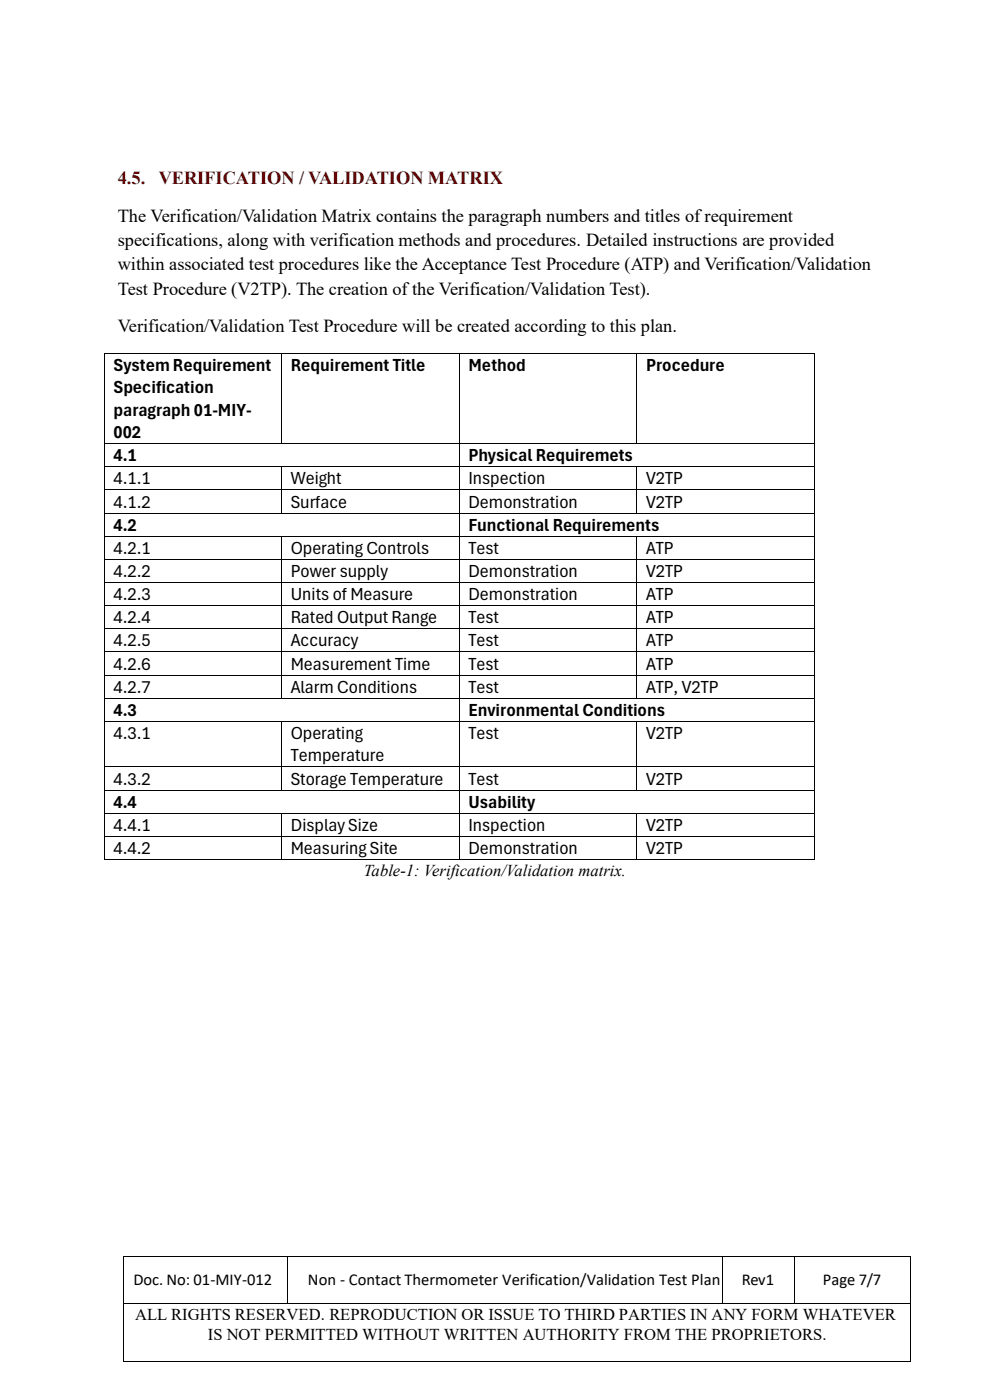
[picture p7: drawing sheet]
<svg xmlns="http://www.w3.org/2000/svg" width="210mm" height="297mm" viewBox="0 0 210 297" stroke-linecap="round" stroke-linejoin="round" font-family="sans-serif">
<defs><g id="words">
<g font-size="3.9" fill="#800000">
<text x="25" y="39">4.5.</text>
<text x="33.7" y="39">VERIFICATION / VALIDATION MATRIX</text>
</g>
<g font-size="3.9">
<text x="25" y="47">The Verification/Validation Matrix contains the paragraph numbers and titles of requirement</text>
<text x="25" y="52.2">specifications, along with verification methods and procedures. Detailed instructions are provided</text>
<text x="25" y="57.4">within associated test procedures like the Acceptance Test Procedure (ATP) and Verification/Validation</text>
<text x="25" y="62.5">Test Procedure (V2TP). The creation of the Verification/Validation Test).</text>
<text x="25" y="70.5">Verification/Validation Test Procedure will be created according to this plan.</text>
<text x="24.1" y="78.7">System Requirement</text>
<text x="24.1" y="83.4">Specif</text>
<text x="33.1" y="83.4">ication</text>
<text x="61.7" y="78.7">Requirement Title</text>
<text x="99.4" y="78.7">Method</text>
<text x="137.1" y="78.7">Procedure</text>
<text x="24.1" y="88.2">paragraph 01-MIY-</text>
<text x="24.1" y="92.9">002</text>
<text x="24.1" y="97.8">4.1</text>
<text x="99.4" y="97.8">Physical Requiremets</text>
<text x="24.1" y="102.8">4.1.1</text>
<text x="24.1" y="107.7">4.1.2</text>
<text x="61.7" y="102.8">Weight</text>
<text x="61.7" y="107.7">Surface</text>
<text x="99.4" y="102.8">Inspection</text>
<text x="99.4" y="107.7">Demonstration</text>
<text x="137.1" y="102.8">V2TP</text>
<text x="137.1" y="107.7">V2TP</text>
<text x="24.1" y="112.6">4.2</text>
<text x="99.4" y="112.6">Functional Requirements</text>
<text x="24.1" y="117.5">4.2.1</text>
<text x="61.7" y="117.5">Operating Controls</text>
<text x="99.4" y="117.5">Test</text>
<text x="137.1" y="117.5">ATP</text>
<text x="24.1" y="122.4">4.2.2</text>
<text x="61.7" y="122.4">Power supply</text>
<text x="99.4" y="122.4">Demonstration</text>
<text x="137.1" y="122.4">V2TP</text>
<text x="24.1" y="127.3">4.2.3</text>
<text x="61.7" y="127.3">Units of Measure</text>
<text x="99.4" y="127.3">Demonstration</text>
<text x="137.1" y="127.3">ATP</text>
<text x="24.1" y="132.2">4.2.4</text>
<text x="24.1" y="137.1">4.2.5</text>
<text x="61.7" y="132.2">Rated Output Range</text>
<text x="61.7" y="137.1">Accuracy</text>
<text x="99.4" y="132.2">Test</text>
<text x="99.4" y="137.1">Test</text>
<text x="137.1" y="132.2">ATP</text>
<text x="137.1" y="137.1">ATP</text>
<text x="24.1" y="142">4.2.6</text>
<text x="61.7" y="142">Measurement Time</text>
<text x="99.4" y="142">Test</text>
<text x="137.1" y="142">ATP</text>
<text x="24.1" y="147">4.2.7</text>
<text x="61.7" y="147">Alarm Conditions</text>
<text x="99.4" y="147">Test</text>
<text x="137.1" y="147">ATP, V2TP</text>
<text x="24.1" y="151.9">4.3</text>
<text x="99.4" y="151.9">Environmental Conditions</text>
<text x="24.1" y="156.8">4.3.1</text>
<text x="61.7" y="156.8">Operating</text>
<text x="61.7" y="161.5">Temperature</text>
<text x="99.4" y="156.8">Test</text>
<text x="137.1" y="156.8">V2TP</text>
<text x="24.1" y="166.4">4.3.2</text>
<text x="61.7" y="166.4">Storage Temperature</text>
<text x="99.4" y="166.4">Test</text>
<text x="137.1" y="166.4">V2TP</text>
<text x="24.1" y="171.3">4.4</text>
<text x="99.4" y="171.3">Usability</text>
<text x="24.1" y="176.3">4.4.1</text>
<text x="61.7" y="176.3">Display Size</text>
<text x="99.4" y="176.3">Inspection</text>
<text x="137.1" y="176.3">V2TP</text>
<text x="24.1" y="181.2">4.4.2</text>
<text x="61.7" y="181.2">Measuring Site</text>
<text x="99.4" y="181.2">Demonstration</text>
<text x="137.1" y="181.2">V2TP</text>
</g>
<g font-size="3.5">
<text x="77.2" y="185.8">Table-1: Verification/Validation matrix.</text>
<text x="28.3" y="272.7">Doc. No: 01-MIY-012</text>
<text x="65.3" y="272.7">Non - Contact Thermometer Verification/Validation Test Plan</text>
<text x="157.4" y="272.7">Rev1</text>
<text x="174.6" y="272.7">Page 7/7</text>
<text x="28.7" y="279.9">ALL RIGHTS RESERVED. REPRODUCTION OR ISSUE TO THIRD PARTIES IN ANY FORM WHATEVER</text>
<text x="44.1" y="284.2">IS NOT PERMITTED WITHOUT WRITTEN AUTHORITY FROM THE PROPRIETORS.</text>
</g>
</g></defs>
<g fill="#000">
<path d="M22 74.9h.2v.2h-.2z" fill-rule="evenodd"/>
<path d="M22 74.9h.2v.2h-.2z" fill-rule="evenodd"/>
<path d="M59.7 74.9h.2v.2h-.2z" fill-rule="evenodd"/>
<path d="M97.4 74.9h.2v.2h-.2z" fill-rule="evenodd"/>
<path d="M135 74.9h.2v.2h-.2z" fill-rule="evenodd"/>
<path d="M172.7 74.9h.2v.2h-.2z" fill-rule="evenodd"/>
<path d="M172.7 74.9h.2v.2h-.2z" fill-rule="evenodd"/>
<path d="M22 94h.2v.2h-.2z" fill-rule="evenodd"/>
<path d="M22 99h.2v.1h-.2z" fill-rule="evenodd"/>
<path d="M59.7 94h.2v.2h-.2z" fill-rule="evenodd"/>
<path d="M59.7 99h.2v.1h-.2z" fill-rule="evenodd"/>
<path d="M97.4 94h.2v.2h-.2z" fill-rule="evenodd"/>
<path d="M97.4 99h.2v.1h-.2z" fill-rule="evenodd"/>
<path d="M135 94h.2v.2h-.2z" fill-rule="evenodd"/>
<path d="M135 99h.2v.1h-.2z" fill-rule="evenodd"/>
<path d="M172.7 94h.2v.2h-.2z" fill-rule="evenodd"/>
<path d="M172.7 99h.2v.1h-.2z" fill-rule="evenodd"/>
<path d="M22 103.9h.2v.1h-.2z" fill-rule="evenodd"/>
<path d="M22 108.8h.2v.1h-.2z" fill-rule="evenodd"/>
<path d="M22 113.7h.2v.2h-.2z" fill-rule="evenodd"/>
<path d="M22 118.6h.2v.2h-.2z" fill-rule="evenodd"/>
<path d="M59.7 103.9h.2v.1h-.2z" fill-rule="evenodd"/>
<path d="M59.7 108.8h.2v.1h-.2z" fill-rule="evenodd"/>
<path d="M59.7 113.7h.2v.2h-.2z" fill-rule="evenodd"/>
<path d="M59.7 118.6h.2v.2h-.2z" fill-rule="evenodd"/>
<path d="M97.4 103.9h.2v.1h-.2z" fill-rule="evenodd"/>
<path d="M97.4 108.8h.2v.1h-.2z" fill-rule="evenodd"/>
<path d="M97.4 113.7h.2v.2h-.2z" fill-rule="evenodd"/>
<path d="M97.4 118.6h.2v.2h-.2z" fill-rule="evenodd"/>
<path d="M135 103.9h.2v.1h-.2z" fill-rule="evenodd"/>
<path d="M135 108.8h.2v.1h-.2z" fill-rule="evenodd"/>
<path d="M135 113.7h.2v.2h-.2z" fill-rule="evenodd"/>
<path d="M135 118.6h.2v.2h-.2z" fill-rule="evenodd"/>
<path d="M172.7 103.9h.2v.1h-.2z" fill-rule="evenodd"/>
<path d="M172.7 108.8h.2v.1h-.2z" fill-rule="evenodd"/>
<path d="M172.7 113.7h.2v.2h-.2z" fill-rule="evenodd"/>
<path d="M172.7 118.6h.2v.2h-.2z" fill-rule="evenodd"/>
<path d="M22 123.5h.2v.2h-.2z" fill-rule="evenodd"/>
<path d="M22 128.4h.2v.2h-.2z" fill-rule="evenodd"/>
<path d="M22 133.3h.2v.2h-.2z" fill-rule="evenodd"/>
<path d="M22 138.2h.2v.2h-.2z" fill-rule="evenodd"/>
<path d="M59.7 123.5h.2v.2h-.2z" fill-rule="evenodd"/>
<path d="M59.7 128.4h.2v.2h-.2z" fill-rule="evenodd"/>
<path d="M59.7 133.3h.2v.2h-.2z" fill-rule="evenodd"/>
<path d="M59.7 138.2h.2v.2h-.2z" fill-rule="evenodd"/>
<path d="M97.4 123.5h.2v.2h-.2z" fill-rule="evenodd"/>
<path d="M97.4 128.4h.2v.2h-.2z" fill-rule="evenodd"/>
<path d="M97.4 133.3h.2v.2h-.2z" fill-rule="evenodd"/>
<path d="M97.4 138.2h.2v.2h-.2z" fill-rule="evenodd"/>
<path d="M135 123.5h.2v.2h-.2z" fill-rule="evenodd"/>
<path d="M135 128.4h.2v.2h-.2z" fill-rule="evenodd"/>
<path d="M135 133.3h.2v.2h-.2z" fill-rule="evenodd"/>
<path d="M135 138.2h.2v.2h-.2z" fill-rule="evenodd"/>
<path d="M172.7 123.5h.2v.2h-.2z" fill-rule="evenodd"/>
<path d="M172.7 128.4h.2v.2h-.2z" fill-rule="evenodd"/>
<path d="M172.7 133.3h.2v.2h-.2z" fill-rule="evenodd"/>
<path d="M172.7 138.2h.2v.2h-.2z" fill-rule="evenodd"/>
<path d="M22 143.1h.2v.2h-.2z" fill-rule="evenodd"/>
<path d="M22 148.1h.2v.1h-.2z" fill-rule="evenodd"/>
<path d="M22 153h.2v.1h-.2z" fill-rule="evenodd"/>
<path d="M59.7 143.1h.2v.2h-.2z" fill-rule="evenodd"/>
<path d="M59.7 148.1h.2v.1h-.2z" fill-rule="evenodd"/>
<path d="M59.7 153h.2v.1h-.2z" fill-rule="evenodd"/>
<path d="M97.4 143.1h.2v.2h-.2z" fill-rule="evenodd"/>
<path d="M97.4 148.1h.2v.1h-.2z" fill-rule="evenodd"/>
<path d="M97.4 153h.2v.1h-.2z" fill-rule="evenodd"/>
<path d="M135 143.1h.2v.2h-.2z" fill-rule="evenodd"/>
<path d="M135 148.1h.2v.1h-.2z" fill-rule="evenodd"/>
<path d="M135 153h.2v.1h-.2z" fill-rule="evenodd"/>
<path d="M172.7 143.1h.2v.2h-.2z" fill-rule="evenodd"/>
<path d="M172.7 148.1h.2v.1h-.2z" fill-rule="evenodd"/>
<path d="M172.7 153h.2v.1h-.2z" fill-rule="evenodd"/>
<path d="M22 162.6h.2v.2h-.2z" fill-rule="evenodd"/>
<path d="M22 167.5h.2v.2h-.2z" fill-rule="evenodd"/>
<path d="M22 172.4h.2v.2h-.2z" fill-rule="evenodd"/>
<path d="M22 177.4h.2v.2h-.2z" fill-rule="evenodd"/>
<path d="M59.7 162.6h.2v.2h-.2z" fill-rule="evenodd"/>
<path d="M59.7 167.5h.2v.2h-.2z" fill-rule="evenodd"/>
<path d="M59.7 172.4h.2v.2h-.2z" fill-rule="evenodd"/>
<path d="M59.7 177.4h.2v.2h-.2z" fill-rule="evenodd"/>
<path d="M97.4 162.6h.2v.2h-.2z" fill-rule="evenodd"/>
<path d="M97.4 167.5h.2v.2h-.2z" fill-rule="evenodd"/>
<path d="M97.4 172.4h.2v.2h-.2z" fill-rule="evenodd"/>
<path d="M97.4 177.4h.2v.2h-.2z" fill-rule="evenodd"/>
<path d="M135 162.6h.2v.2h-.2z" fill-rule="evenodd"/>
<path d="M135 167.5h.2v.2h-.2z" fill-rule="evenodd"/>
<path d="M135 172.4h.2v.2h-.2z" fill-rule="evenodd"/>
<path d="M135 177.4h.2v.2h-.2z" fill-rule="evenodd"/>
<path d="M172.7 162.6h.2v.2h-.2z" fill-rule="evenodd"/>
<path d="M172.7 167.5h.2v.2h-.2z" fill-rule="evenodd"/>
<path d="M172.7 172.4h.2v.2h-.2z" fill-rule="evenodd"/>
<path d="M172.7 177.4h.2v.2h-.2z" fill-rule="evenodd"/>
<path d="M22 182.3h.2v.2h-.2z" fill-rule="evenodd"/>
<path d="M22 182.3h.2v.2h-.2z" fill-rule="evenodd"/>
<path d="M59.7 182.3h.2v.2h-.2z" fill-rule="evenodd"/>
<path d="M97.4 182.3h.2v.2h-.2z" fill-rule="evenodd"/>
<path d="M135 182.3h.2v.2h-.2z" fill-rule="evenodd"/>
<path d="M172.7 182.3h.2v.2h-.2z" fill-rule="evenodd"/>
<path d="M172.7 182.3h.2v.2h-.2z" fill-rule="evenodd"/>
<path d="M26.1 266.4h.2v.2h-.2z" fill-rule="evenodd"/>
<path d="M26.1 266.4h.2v.2h-.2z" fill-rule="evenodd"/>
<path d="M26.1 276.5h.2v.1h-.2z" fill-rule="evenodd"/>
<path d="M61 266.4h.1v.2h-.1z" fill-rule="evenodd"/>
<path d="M61 276.5h.1v.1h-.1z" fill-rule="evenodd"/>
<path d="M153.1 266.4h.2v.2h-.2z" fill-rule="evenodd"/>
<path d="M153.1 276.5h.2v.1h-.2z" fill-rule="evenodd"/>
<path d="M168.5 266.4h.1v.2h-.1z" fill-rule="evenodd"/>
<path d="M168.5 276.5h.1v.1h-.1z" fill-rule="evenodd"/>
<path d="M193 266.4h.2v.2h-.2z" fill-rule="evenodd"/>
<path d="M193 266.4h.2v.2h-.2z" fill-rule="evenodd"/>
<path d="M193 276.5h.2v.1h-.2z" fill-rule="evenodd"/>
<path d="M26.1 288.7h.2v.2h-.2z" fill-rule="evenodd"/>
<path d="M26.1 288.7h.2v.2h-.2z" fill-rule="evenodd"/>
<path d="M193 288.7h.2v.2h-.2z" fill-rule="evenodd"/>
<path d="M193 288.7h.2v.2h-.2z" fill-rule="evenodd"/>
</g>
<g fill="none" stroke="#000" stroke-width=".21">
<path d="M22.1 75.1v18.9M22.2 75h37.5M59.8 75.1v18.9M59.9 75h37.5M97.5 75.1v18.9M97.6 75h37.4M135.1 75.1v18.9M135.2 75h37.5M172.8 75.1v18.9M22.1 94.2v4.8M22.1 99.1v4.8M22.2 94.1h37.5"/>
<path d="M22.2 99h37.5M59.8 99.1v4.8M59.9 94.1h37.5M59.9 99h37.5M97.5 94.2v4.8M97.5 99.1v4.8M97.6 94.1h37.4M97.6 99h37.4M135.1 99.1v4.8M135.2 94.1h37.5M135.2 99h37.5M172.8 94.2v4.8"/>
<path d="M172.8 99.1v4.8M22.1 104v4.8M22.1 108.9v4.8M22.1 113.9v4.7M22.1 118.8v4.7M22.2 103.9h37.5M22.2 108.9h37.5M22.2 113.8h37.5M22.2 118.7h37.5M59.8 104v4.8M59.8 113.9v4.7M59.8 118.8v4.7"/>
<path d="M59.9 103.9h37.5M59.9 108.9h37.5M59.9 113.8h37.5M59.9 118.7h37.5M97.5 104v4.8M97.5 108.9v4.8M97.5 113.9v4.7M97.5 118.8v4.7M97.6 103.9h37.4M97.6 108.9h37.4M97.6 113.8h37.4M97.6 118.7h37.4"/>
<path d="M135.1 104v4.8M135.1 113.9v4.7M135.1 118.8v4.7M135.2 103.9h37.5M135.2 108.9h37.5M135.2 113.8h37.5M135.2 118.7h37.5M172.8 104v4.8M172.8 108.9v4.8M172.8 113.9v4.7M172.8 118.8v4.7M22.1 123.7v4.7"/>
<path d="M22.1 128.6v4.7M22.1 133.5v4.7M22.1 138.4v4.7M22.2 123.6h37.5M22.2 128.5h37.5M22.2 133.4h37.5M22.2 138.3h37.5M59.8 123.7v4.7M59.8 128.6v4.7M59.8 133.5v4.7M59.8 138.4v4.7M59.9 123.6h37.5"/>
<path d="M59.9 128.5h37.5M59.9 133.4h37.5M59.9 138.3h37.5M97.5 123.7v4.7M97.5 128.6v4.7M97.5 133.5v4.7M97.5 138.4v4.7M97.6 123.6h37.4M97.6 128.5h37.4M97.6 133.4h37.4M97.6 138.3h37.4M135.1 123.7v4.7"/>
<path d="M135.1 128.6v4.7M135.1 133.5v4.7M135.1 138.4v4.7M135.2 123.6h37.5M135.2 128.5h37.5M135.2 133.4h37.5M135.2 138.3h37.5M172.8 123.7v4.7M172.8 128.6v4.7M172.8 133.5v4.7M172.8 138.4v4.7M22.1 143.3v4.8"/>
<path d="M22.1 148.2v4.8M22.1 153.1v9.5M22.2 143.2h37.5M22.2 148.1h37.5M22.2 153.1h37.5M59.8 143.3v4.8M59.8 153.1v9.5M59.9 143.2h37.5M59.9 148.1h37.5M59.9 153.1h37.5M97.5 143.3v4.8M97.5 148.2v4.8"/>
<path d="M97.5 153.1v9.5M97.6 143.2h37.4M97.6 148.1h37.4M97.6 153.1h37.4M135.1 143.3v4.8M135.1 153.1v9.5M135.2 143.2h37.5M135.2 148.1h37.5M135.2 153.1h37.5M172.8 143.3v4.8M172.8 148.2v4.8M172.8 153.1v9.5"/>
<path d="M22.1 162.8v4.7M22.1 167.7v4.7M22.1 172.6v4.8M22.1 177.6v4.7M22.2 162.7h37.5M22.2 167.6h37.5M22.2 172.5h37.5M22.2 177.5h37.5M59.8 162.8v4.7M59.8 172.6v4.8M59.8 177.6v4.7M59.9 162.7h37.5"/>
<path d="M59.9 167.6h37.5M59.9 172.5h37.5M59.9 177.5h37.5M97.5 162.8v4.7M97.5 167.7v4.7M97.5 172.6v4.8M97.5 177.6v4.7M97.6 162.7h37.4M97.6 167.6h37.4M97.6 172.5h37.4M97.6 177.5h37.4M135.1 162.8v4.7"/>
<path d="M135.1 172.6v4.8M135.1 177.6v4.7M135.2 162.7h37.5M135.2 167.6h37.5M135.2 172.5h37.5M135.2 177.5h37.5M172.8 162.8v4.7M172.8 167.7v4.7M172.8 172.6v4.8M172.8 177.6v4.7M22.2 182.4h37.5M59.9 182.4h37.5"/>
<path d="M97.6 182.4h37.4M135.2 182.4h37.5M26.2 266.6v9.9M26.2 276.6v12.1M26.3 266.5h34.7M26.3 276.6h34.7M61.1 266.6v9.9M61.1 266.5h92M61.1 276.6h92M153.2 266.6v9.9M153.3 266.5h15.2M153.3 276.6h15.2"/>
<path d="M168.6 266.6v9.9M168.6 266.5h24.4M168.6 276.6h24.4M193.1 266.6v9.9M193.1 276.6v12.1M26.3 288.8h166.7"/>
</g>
<use href="#words"/>
</svg>
